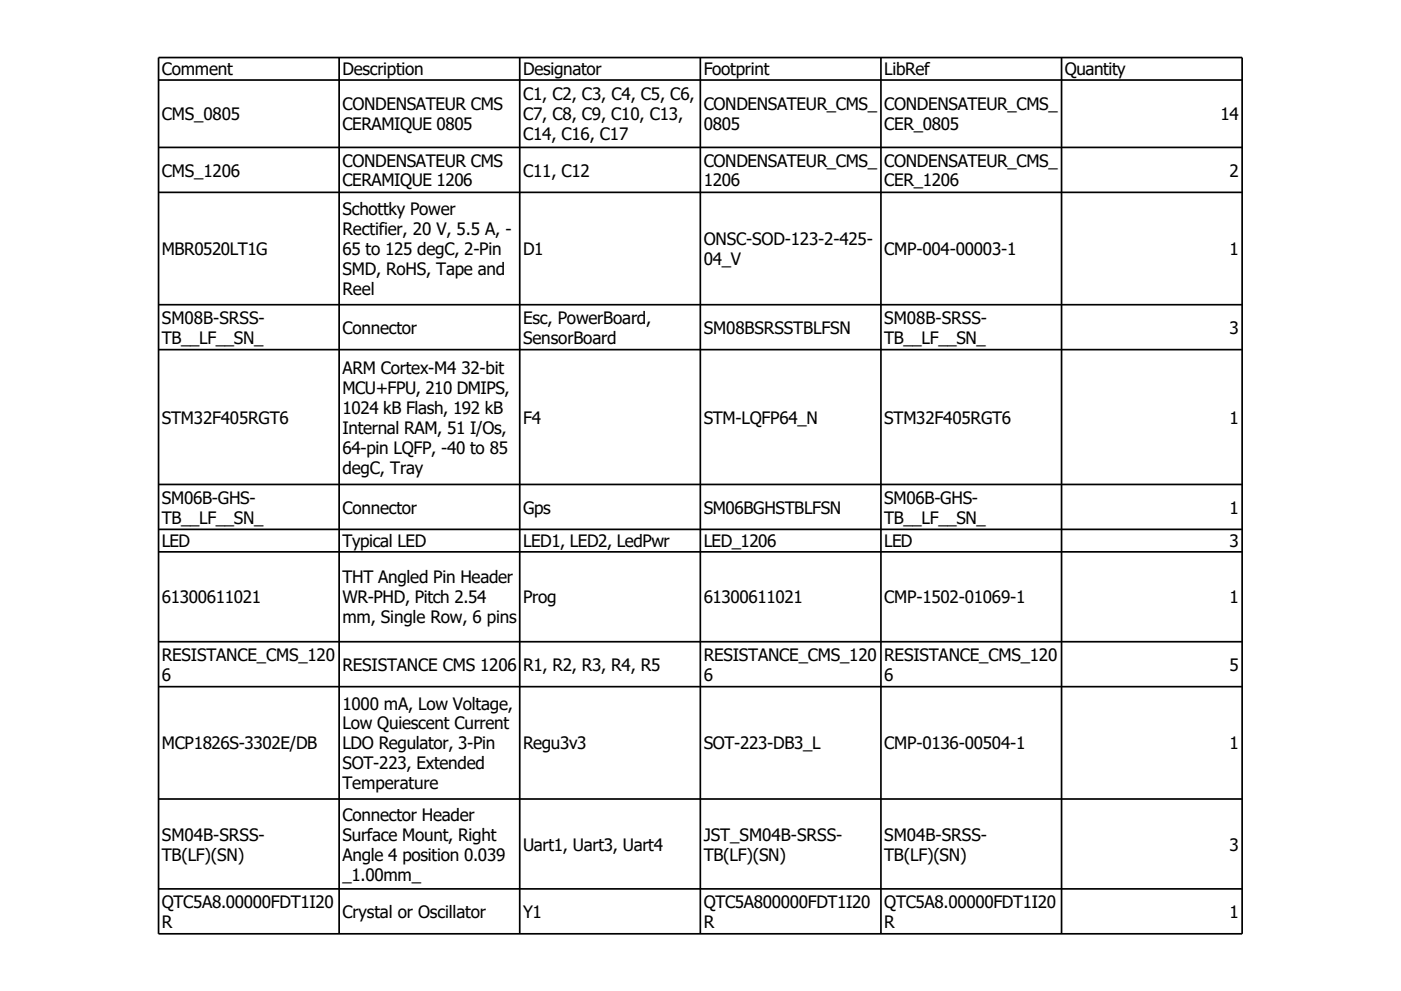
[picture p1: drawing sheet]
<svg xmlns="http://www.w3.org/2000/svg" width="297mm" height="210mm" viewBox="0 0 297 210" stroke-linecap="round" stroke-linejoin="round" font-family="sans-serif">
<defs><g id="words">
<g font-size="3.6">
<text x="34.3" y="16">Comment</text>
<text x="72.6" y="16">Description</text>
<text x="110.9" y="16">Designator</text>
<text x="149.1" y="16">Footprint</text>
<text x="187.4" y="16">LibRef</text>
<text x="225.7" y="16">Quantity</text>
<text x="72.6" y="23.4">CONDENSATEUR CMS</text>
<text x="110.9" y="21.3">C1, C2, C3, C4, C5, C6,</text>
<text x="149.1" y="23.4">CONDENSATEUR_CMS_</text>
<text x="187.4" y="23.4">CONDENSATEUR_CMS_</text>
<text x="34.3" y="25.5">CMS_0805</text>
<text x="72.6" y="27.6">CERAMIQUE 0805</text>
<text x="110.9" y="25.5">C7, C8, C9, C10, C13,</text>
<text x="110.9" y="29.7">C14, C16, C17</text>
<text x="149.1" y="27.6">0805</text>
<text x="187.4" y="27.6">CER_0805</text>
<text x="258.7" y="25.5">14</text>
<text x="72.6" y="35.3">CONDENSATEUR CMS</text>
<text x="149.1" y="35.3">CONDENSATEUR_CMS_</text>
<text x="187.4" y="35.3">CONDENSATEUR_CMS_</text>
<text x="34.3" y="37.4">CMS_1206</text>
<text x="72.6" y="39.5">CERAMIQUE 1206</text>
<text x="110.9" y="37.4">C11, C12</text>
<text x="149.1" y="39.5">1206</text>
<text x="187.4" y="39.5">CER_1206</text>
<text x="260.6" y="37.4">2</text>
<text x="72.6" y="45.6">Schottky Power</text>
<text x="72.6" y="49.8">Rectifier, 20 V, 5.5 A, -</text>
<text x="149.1" y="52">ONSC-SOD-123-2-425-</text>
<text x="34.3" y="54.1">MBR0520LT1G</text>
<text x="72.6" y="54.1">65 to 125 degC, 2-Pin</text>
<text x="72.6" y="58.3">SMD, RoHS, Tape and</text>
<text x="110.9" y="54.1">D1</text>
<text x="149.1" y="56.2">04_V</text>
<text x="187.4" y="54.1">CMP-004-00003-1</text>
<text x="260.6" y="54.1">1</text>
<text x="72.6" y="62.5">Reel</text>
<text x="34.3" y="68.6">SM08B-SRSS-</text>
<text x="72.6" y="70.8">Connector</text>
<text x="110.9" y="68.6">Esc, PowerBoard,</text>
<text x="149.1" y="70.8">SM08BSRSSTBLFSN</text>
<text x="187.4" y="68.6">SM08B-SRSS-</text>
<text x="260.6" y="70.8">3</text>
<text x="34.3" y="72.9">TB__LF__SN_</text>
<text x="110.9" y="72.9">SensorBoard</text>
<text x="187.4" y="72.9">TB__LF__SN_</text>
<text x="72.6" y="79.2">ARM Cortex-M4 32-bit</text>
<text x="72.6" y="83.5">MCU+FPU, 210 DMIPS,</text>
<text x="34.3" y="89.8">STM32F405RGT6</text>
<text x="72.6" y="87.7">1024 kB Flash, 192 kB</text>
<text x="110.9" y="89.8">F4</text>
<text x="149.1" y="89.8">STM-LQFP64_N</text>
<text x="187.4" y="89.8">STM32F405RGT6</text>
<text x="260.6" y="89.8">1</text>
<text x="72.6" y="91.9">Internal RAM, 51 I/Os,</text>
<text x="72.6" y="96.2">64-pin LQFP, -40 to 85</text>
<text x="72.6" y="100.4">degC, Tray</text>
<text x="34.3" y="106.7">SM06B-GHS-</text>
<text x="187.4" y="106.7">SM06B-GHS-</text>
<text x="34.3" y="111">TB__LF__SN_</text>
<text x="72.6" y="108.9">Connector</text>
<text x="110.9" y="108.9">Gps</text>
<text x="149.1" y="108.9">SM06BGHSTBLFSN</text>
<text x="187.4" y="111">TB__LF__SN_</text>
<text x="260.6" y="108.9">1</text>
<text x="34.3" y="116">LED</text>
<text x="72.6" y="116">Typical LED</text>
<text x="110.9" y="116">LED1, LED2, LedPwr</text>
<text x="149.1" y="116">LED_1206</text>
<text x="187.4" y="116">LED</text>
<text x="260.6" y="116">3</text>
<text x="72.6" y="123.7">THT Angled Pin Header</text>
<text x="34.3" y="127.9">61300611021</text>
<text x="72.6" y="127.9">WR-PHD, Pitch 2.54</text>
<text x="110.9" y="127.9">Prog</text>
<text x="149.1" y="127.9">61300611021</text>
<text x="187.4" y="127.9">CMP-1502-01069-1</text>
<text x="260.6" y="127.9">1</text>
<text x="72.6" y="132.1">mm, Single Row, 6 pins</text>
<text x="34.3" y="140.1">RESISTANCE_CMS_120</text>
<text x="72.6" y="142.2">RESISTANCE CMS 1206</text>
<text x="110.9" y="142.2">R1, R2, R3, R4, R5</text>
<text x="149.1" y="140.1">RESISTANCE_CMS_120</text>
<text x="187.4" y="140.1">RESISTANCE_CMS_120</text>
<text x="260.6" y="142.2">5</text>
<text x="34.3" y="144.3">6</text>
<text x="149.1" y="144.3">6</text>
<text x="187.4" y="144.3">6</text>
<text x="72.6" y="150.4">1000 mA, Low Voltage,</text>
<text x="72.6" y="154.6">Low Quiescent Current</text>
<text x="34.3" y="158.9">MCP1826S-3302E/DB</text>
<text x="72.6" y="158.9">LDO Regulator, 3-Pin</text>
<text x="110.9" y="158.9">Regu3v3</text>
<text x="149.1" y="158.9">SOT-223-DB3_L</text>
<text x="187.4" y="158.9">CMP-0136-00504-1</text>
<text x="260.6" y="158.9">1</text>
<text x="72.6" y="163.1">SOT-223, Extended</text>
<text x="72.6" y="167.3">Temperature</text>
<text x="72.6" y="173.9">Connector Header</text>
<text x="34.3" y="178.2">SM04B-SRSS-</text>
<text x="72.6" y="178.2">Surface Mount, Right</text>
<text x="149.1" y="178.2">JST_SM04B-SRSS-</text>
<text x="187.4" y="178.2">SM04B-SRSS-</text>
<text x="34.3" y="182.4">TB(LF)(SN)</text>
<text x="72.6" y="182.4">Angle 4 position 0.039</text>
<text x="110.9" y="180.3">Uart1, Uart3, Uart4</text>
<text x="149.1" y="182.4">TB(LF)(SN)</text>
<text x="187.4" y="182.4">TB(LF)(SN)</text>
<text x="260.6" y="180.3">3</text>
<text x="72.6" y="186.6">_1.00mm_</text>
<text x="34.3" y="192.5">QTC5A8.00000FDT1I20</text>
<text x="34.3" y="196.7">R</text>
<text x="72.6" y="194.6">Crystal or Oscillator</text>
<text x="110.9" y="194.6">Y1</text>
<text x="149.1" y="192.5">QTC5A800000FDT1I20</text>
<text x="149.1" y="196.7">R</text>
<text x="187.4" y="192.5">QTC5A8.00000FDT1I20</text>
<text x="187.4" y="196.7">R</text>
<text x="260.6" y="194.6">1</text>
</g>
</g></defs>
<g fill="none" stroke="#000" stroke-width=".36">
<path d="M33.6 12.2h229.7v185.7h-229.7zM33.6 17h229.7M71.9 12.2v185.7M110.2 12.2v185.7M148.4 12.2v185.7M186.7 12.2v185.7M225 12.2v185.7M33.6 31.3h229.7M33.6 40.8h229.7M33.6 64.6h229.7M33.6 74.1h229.7M33.6 102.7h229.7"/>
<path d="M33.6 112.2h229.7M33.6 117h229.7M33.6 136h229.7M33.6 145.6h229.7M33.6 169.4h229.7M33.6 188.4h229.7"/>
</g>
<use href="#words"/>
</svg>
